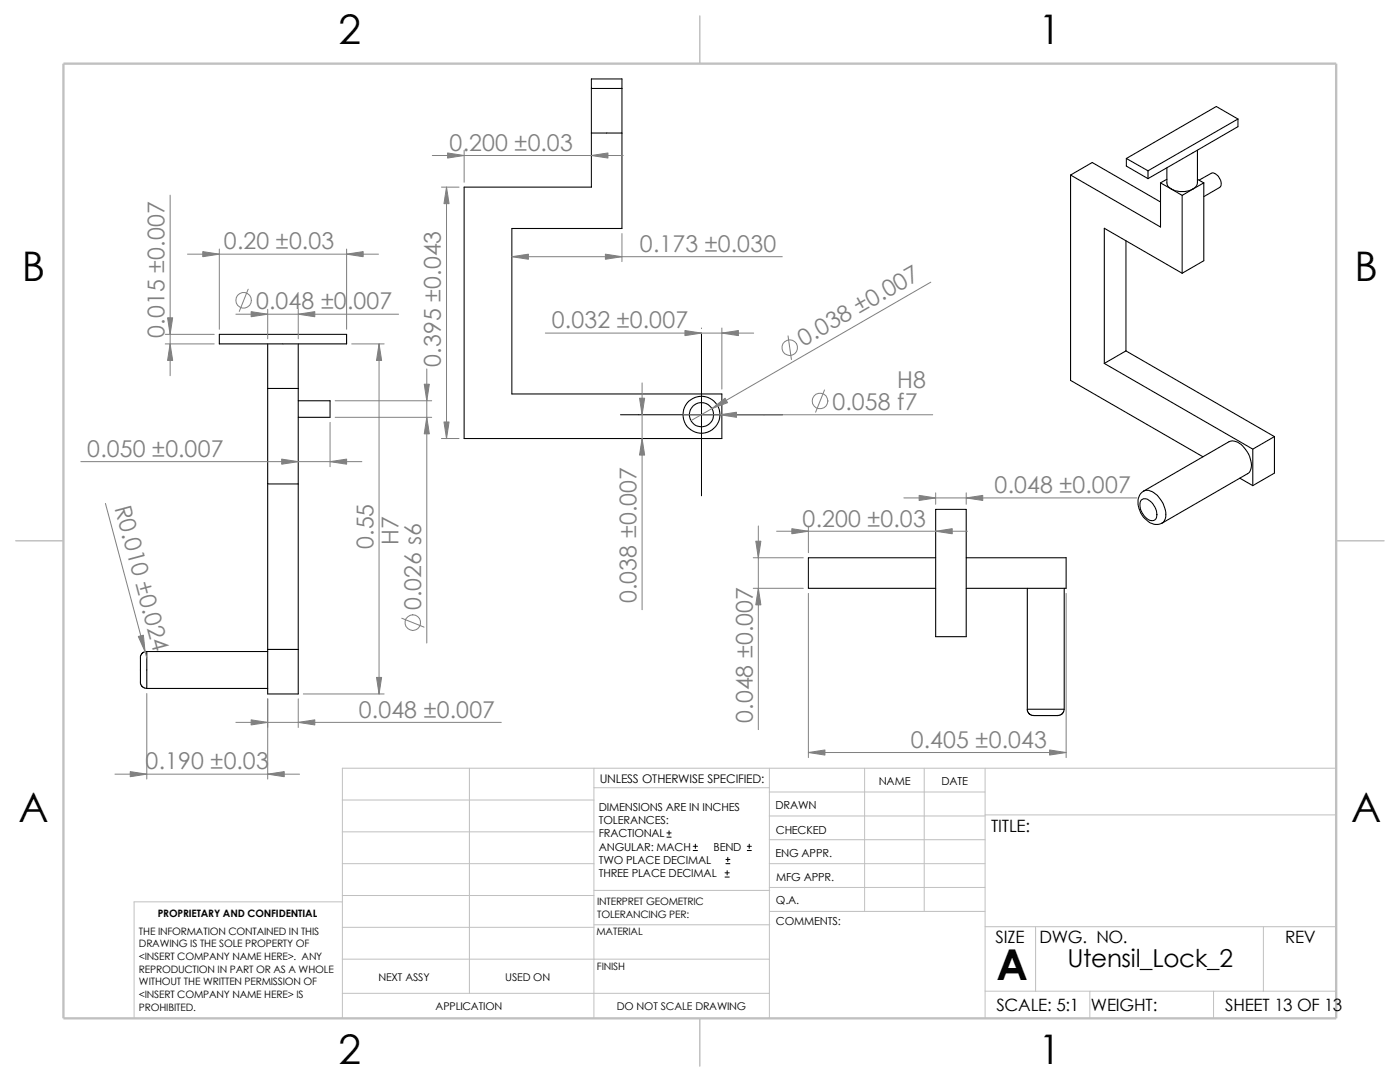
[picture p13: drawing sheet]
<svg xmlns="http://www.w3.org/2000/svg" width="279mm" height="216mm" viewBox="0 0 279 216" stroke-linecap="round" stroke-linejoin="round" font-family="sans-serif">
<defs><g id="words">
<text font-size="8.5" x="198.8" y="195.5">A</text>
<g font-size="8.1">
<text x="67.6" y="8.8">2</text>
<text x="207.3" y="8.8">1</text>
<text x="4.4" y="56.1">B</text>
<text x="270.3" y="56.1">B</text>
<text x="3.7" y="164.1">A</text>
<text x="269.6" y="164.1">A</text>
<text x="67.6" y="212.3">2</text>
<text x="207.3" y="212.3">1</text>
</g>
<text font-size="4.9" x="213" y="193">Utensil_Lock_2</text>
<g font-size="4.6" fill="#808080">
<text x="89.7" y="30.1">0.200 ±0.03</text>
<text x="44.7" y="49.8">0.20 ±0.03</text>
<text x="127.7" y="50.3">0.173 ±0.030</text>
<text x="51.1" y="61.7">0.048 ±0.007</text>
<text x="110.1" y="65.5">0.032 ±0.007</text>
<text x="32.9" y="67.4" transform="rotate(-90 32.9 67.4)">0.015 ±0.007</text>
<text x="160.4" y="69.2" transform="rotate(-30 160.4 69.2)">0.038 ±0.007</text>
<text x="88" y="73.2" transform="rotate(-90 88 73.2)">0.395 ±0.043</text>
<text x="179.1" y="77.3">H8</text>
<text x="166.2" y="81.8">0.058 f7</text>
<text x="17.4" y="91.2">0.050 ±0.007</text>
<text x="22.9" y="101.3" transform="rotate(75 22.9 101.3)">R0.010 ±0.024</text>
<text x="198.5" y="98.4">0.048 ±0.007</text>
<text x="160.2" y="105.1">0.200 ±0.03</text>
<text x="74.5" y="109.6" transform="rotate(-90 74.5 109.6)">0.55</text>
<text x="79.5" y="108.8" transform="rotate(-90 79.5 108.8)">H7</text>
<text x="84" y="121.8" transform="rotate(-90 84 121.8)">0.026 s6</text>
<text x="127" y="120.4" transform="rotate(-90 127 120.4)">0.038 ±0.007</text>
<text x="71.6" y="143.2">0.048 ±0.007</text>
<text x="150.2" y="144.3" transform="rotate(-90 150.2 144.3)">0.048 ±0.007</text>
<text x="181.7" y="149.2">0.405 ±0.043</text>
<text x="29.1" y="153.5">0.190 ±0.03</text>
</g>
<g font-size="3.4">
<text x="197.8" y="166">TITLE:</text>
<text x="198.7" y="188.1">SIZE</text>
<text x="207.5" y="188.1">DWG. NO.</text>
<text x="256.5" y="188.2">REV</text>
<text x="198.8" y="201.7">SCALE: 5:1</text>
<text x="217.7" y="201.8">WEIGHT:</text>
<text x="244.5" y="201.7">SHEET 13 OF 13</text>
</g>
<text font-size="2.4" x="119.7" y="156.2">UNLESS OTHERWISE SPECIFIED:</text>
<g font-size="2.2">
<text x="119.5" y="161.8">DIMENSIONS ARE IN INCHES</text>
<text x="154.8" y="161.5">DRAWN</text>
<text x="175.4" y="156.7">NAME</text>
<text x="187.9" y="156.7">DATE</text>
<text x="119.5" y="164.4">TOLERANCES:</text>
<text x="119.5" y="167.1">FRACTIONAL</text>
<text x="154.8" y="166.3">CHECKED</text>
<text x="119.5" y="169.8">ANGULAR: MACH</text>
<text x="119.5" y="172.4">TWO PLACE DECIMAL</text>
<text x="142.4" y="169.8">BEND</text>
<text x="154.8" y="171">ENG APPR.</text>
<text x="119.5" y="175">THREE PLACE DECIMAL</text>
<text x="154.9" y="175.7">MFG APPR.</text>
<text x="154.9" y="184.7">COMMENTS:</text>
<text x="154.9" y="180.5">Q.A.</text>
</g>
<g font-size="2.1">
<text x="75.5" y="195.7">NEXT ASSY</text>
<text x="100.8" y="195.7">USED ON</text>
<text x="86.9" y="201.5">APPLICATION</text>
<text x="123.1" y="201.6">DO NOT SCALE DRAWING</text>
</g>
<g font-size="2">
<text x="31.5" y="183">PROPRIETARY AND CONFIDENTIAL</text>
<text x="119.2" y="180.6">INTERPRET GEOMETRIC</text>
<text x="119.2" y="183.1">TOLERANCING PER:</text>
<text x="27.7" y="186.5">THE INFORMATION CONTAINED IN THIS</text>
<text x="27.7" y="189.1">DRAWING IS THE SOLE PROPERTY OF</text>
<text x="27.7" y="191.6">&lt;INSERT COMPANY NAME HERE&gt;. ANY</text>
<text x="119" y="186.6">MATERIAL</text>
<text x="27.7" y="194.1">REPRODUCTION IN PART OR AS A WHOLE</text>
<text x="27.7" y="196.6">WITHOUT THE WRITTEN PERMISSION OF</text>
<text x="119.1" y="193.5">FINISH</text>
<text x="27.7" y="199.1">&lt;INSERT COMPANY NAME HERE&gt; IS</text>
<text x="27.7" y="201.7">PROHIBITED.</text>
</g>
</g></defs>
<g fill="none" stroke="#c0c0c0" stroke-width=".2">
<path d="M68.3 159.6h50.2M93.7 153.3v44.9M118.5 157.2h35M118.5 153.3v49.9M153.5 158h43.1M153.5 153.3v49.9M172.6 153.3v28.6M184.4 153.3v28.6M196.6 153.3v49.9M266.7 153.3h-198.4v49.9M68.3 180h-41.5v23.2M68.3 172.3h50.2"/>
<path d="M68.3 166h50.2M68.3 178.7h50.2M118.5 177.7h35.1M153.5 177.1h43.1M153.5 172.3h43.1M153.5 162.8h43.1M153.5 167.6h43.1M196.6 162.6h70.1M68.3 191.4h85.2M68.3 185h50.2M68.3 198.2h85.2M118.5 184.5h35.1"/>
<path d="M153.6 181.9h43M196.6 184.9h70.1M196.6 197.8h70.1M206.7 184.9v12.9M217.5 197.8v5.4M242.2 197.8v5.4M252.1 184.9v12.9"/>
</g>
<path d="M139.7 3.2v9.5M3.1 107.9h9.6M266.7 107.9h9.5M139.7 203.2v9.5" fill="none" stroke="#c0c0c0" stroke-width=".21"/>
<path d="M12.7 12.7h254v190.5h-254z" fill="none" stroke="#c0c0c0" stroke-width=".47"/>
<g fill="none" stroke="#000" stroke-width=".21">
<path d="M118 17.7h6.1M92.6 37.3h25.4v-21.6h6.1v29.9h-21.9v33h41.9v8.9h-51.5zM118 26.5h6.1M213.7 34.9v41l26.4 15.2M213.7 34.9l17.9 10.4v-8.8M213.7 34.9l4.3-2.5 13.6 7.9M224.8 31.6l4.3 2.5M224.8 31.6v1.5l4.3 2.5M229.1 34.1v1.5M231.6 36.5l2.2 1.2M232.9 33.5v3a1.31 1.31 0 0 0 .9 1.2M232.9 35.8l-1.3 .7"/>
<path d="M233.8 37.7a4.8 4.8 0 0 0 4.3 0M233.8 37.7l2.1 1.3M235.9 39v15.5M238.1 37.7l-2.2 1.3M239 30v6.5l-.4 .8-.5 .4M239 35.8l1.2 .7M239.3 35.9l2.4-1.3a1.67 1.67 0 0 1 1.9 1.3l.1 .6-.1 .8-3.4 1.9M240.2 36.5v15.5l-4.3 2.5M240.2 36.5l-2.1 1.2M247.1 23.7l-4.4-2.4-17.9 10.3M247.1 23.7l-18 10.4M247.1 23.7v1.6l-18 10.3"/>
<path d="M224.7 48v22M235.9 54.5l-15.5-8.9v26.9M43.8 66.7h25.4v1.9h-25.4zM53.4 68.6v69.9h6.1v-69.9M53.4 77.5h6.1M59.5 80h6.4v3.3h-6.4M220.4 72.5l29.6 17.1M224.7 70l-4.3 2.5M224.7 70l29.6 17.1M53.4 96.6h6.1M227.7 98.5a1.75 1.75 0 0 1 2.6-.2 5.3 5.3 0 0 1 2.3 5.2 1.98 1.98 0 0 1-3 .9 4.7 4.7 0 0 1-2.3-5.3zM227.8 99.8a1.44 1.44 0 0 1 2 .4 3.1 3.1 0 0 1 .9 3.3 1.32 1.32 0 0 1-2-.2 3.1 3.1 0 0 1-.9-3.5z"/>
<path d="M228.2 98l17.1-9.9a2.67 2.67 0 0 1 3 1.3 5.2 5.2 0 0 1 1.3 4.2l-.4 .8-17.3 10M247.4 95.4l2.6 1.5M250 89.6v7.3M254.3 87.1l-4.3 2.5M254.3 87.1v7.3l-4.3 2.5M186.7 101.6h6.1v25.4h-6.1zM186.7 111.3h-25.4v6.1h25.4M192.8 111.3h20v6.1h-20M205 117.4v24.1M212.4 117.4v24.1M29.3 130h24.1M29.3 137.4h24.1"/>
<path d="M29.3 130l-.9 .3-.3 .5-.1 .4v5.2l.4 .7 .9 .3M29.3 130v7.4M53.4 129.6h6.1M205 141.5l.3 .8 .5 .4 .5 .1 5.1-.1 .7-.4 .3-.8M205 141.5h7.4"/>
<circle cx="140" cy="82.8" r="2.42"/>
<circle cx="140" cy="82.8" r="3.7"/>
</g>
<g fill="none" stroke="#000" stroke-width=".2">
<path d="M140 66.5v32.4M123.8 82.8h32.4M133.1 167h.8M133.1 166.2h.8M133.5 165.8v.8M138.3 169.7h.9M138.3 168.9h.9M138.8 168.4v.9M144.7 175h.8M144.7 174.2h.8M144.9 172.3h.8M144.9 171.5h.8"/>
<path d="M145.1 173.7v.9M145.2 171.1v.8M149.1 169.7h.8M149.1 168.9h.8M149.5 168.4v.9"/>
</g>
<g fill="none" stroke="#808080" stroke-width=".2">
<path d="M34 38.9v36.1M86.3 31h38.1M88.1 37.3h3.5M89.1 37.3v50.2M92.6 30v6.4M37.4 50.7h38.1M43.8 49.7v16M49.5 57.7l-1.7 4.4M69.2 49.7v16M102.2 51.2h53.9M124.1 46.6v5.6M185.8 56.3l-47.9 27.6"/>
<path d="M33 66.7h9.8M33 68.6h9.8M47.1 62.7h32.4M53.4 61.7v5.9M59.5 61.7v5.9M66.9 80h19.2M70.2 68.6h6.5M75.6 68.6v69.9M85.2 73.6v54.7M108.8 66.5h41.6M128.1 76.4v45.3M140 65.4v.2"/>
<path d="M144.1 65.4v12.2M157.3 67l.6 4.8M164.5 77.8l-1.7 4.5M16.1 92.1h56.1M65.9 84.3v8.8M66.9 83.3h19.2M88.1 87.5h3.5M136.3 82.8h49.8M180.4 99.4h46.5M186.7 98.3v2.3M192.8 98.3v2.3M21 100.5l8.3 30.8"/>
<path d="M150.3 117.4h10M150.3 111.3h10M151.3 104.9v40.7M155 106h38.1M161.3 105v5.3M161.3 118.4v32.8M212.8 118.4v32.8M29.3 138.4v17M53.4 139.4v16M59.5 139.4v5.8M60.5 138.5h16.2M80.2 123.4l4.4 1.7"/>
<path d="M22.9 154.5h36.9M47.1 144.1h52.9M161.3 150.2h51.5"/>
<circle cx="48.6" cy="59.9" r="1.55"/>
<circle cx="157.6" cy="69.4" r="1.57"/>
<circle cx="163.7" cy="80" r="1.57"/>
<circle cx="82.4" cy="124.2" r="1.56"/>
</g>
<g fill="#808080" stroke="#808080" stroke-width=".2">
<path d="M151.3 117.4l.5 3.3h-1z"/>
<path d="M150.8 108h1l-.5 3.3z"/>
<path d="M183.4 98.8l3.3 .6-3.3 .5z"/>
<path d="M192.8 99.4l3.3-.6v1.1z"/>
<path d="M161.3 150.2l3.3-.6v1.1z"/>
<path d="M209.5 149.6l3.3 .6-3.3 .5z"/>
<path d="M186.7 106l3.3-.5v1z"/>
<path d="M158 105.5l3.3 .5-3.3 .5z"/>
<path d="M89.3 30.5l3.3 .5-3.3 .5z"/>
<path d="M118 31l3.3-.5v1z"/>
<path d="M120.8 50.7l3.3 .5-3.3 .5z"/>
<path d="M102.2 51.2l3.3-.5v1z"/>
<path d="M142.1 81.5l2.6-2 .5 .8z"/>
<path d="M143.7 82.8l3.3-.5v1z"/>
<path d="M127.6 79.5h1.1l-.6 3.3z"/>
<path d="M128.1 87.5l.6 3.3h-1.1z"/>
<path d="M136.7 66l3.3 .5-3.3 .5z"/>
<path d="M144.1 66.5l3.3-.5v1z"/>
<path d="M88.6 84.2h1l-.5 3.3z"/>
<path d="M89.1 37.3l.5 3.3h-1z"/>
<path d="M69.2 50.7l3.3-.5v1z"/>
<path d="M40.5 50.2l3.3 .5-3.3 .5z"/>
<path d="M33.4 63.4h1.1l-.5 3.3z"/>
<path d="M34 68.6l.5 3.3h-1.1z"/>
<path d="M26 154l3.3 .5-3.3 .5z"/>
<path d="M53.4 154.5l3.3-.5v1z"/>
<path d="M27.6 127l1-.3 .4 3.3z"/>
<path d="M50.1 143.6l3.3 .5-3.3 .6z"/>
<path d="M59.5 144.1l3.3-.5v1.1z"/>
<path d="M75.1 135.2h1.1l-.6 3.3z"/>
<path d="M75.6 68.6l.6 3.3h-1.1z"/>
<path d="M56.2 91.6l3.3 .5-3.3 .5z"/>
<path d="M65.9 92.1l3.3-.5v1z"/>
<path d="M84.7 76.7h1l-.5 3.3z"/>
<path d="M85.2 83.3l.5 3.3h-1z"/>
<path d="M50.1 62.2l3.3 .5-3.3 .5z"/>
<path d="M59.5 62.7l3.3-.5v1z"/>
</g>
<use href="#words"/>
</svg>
